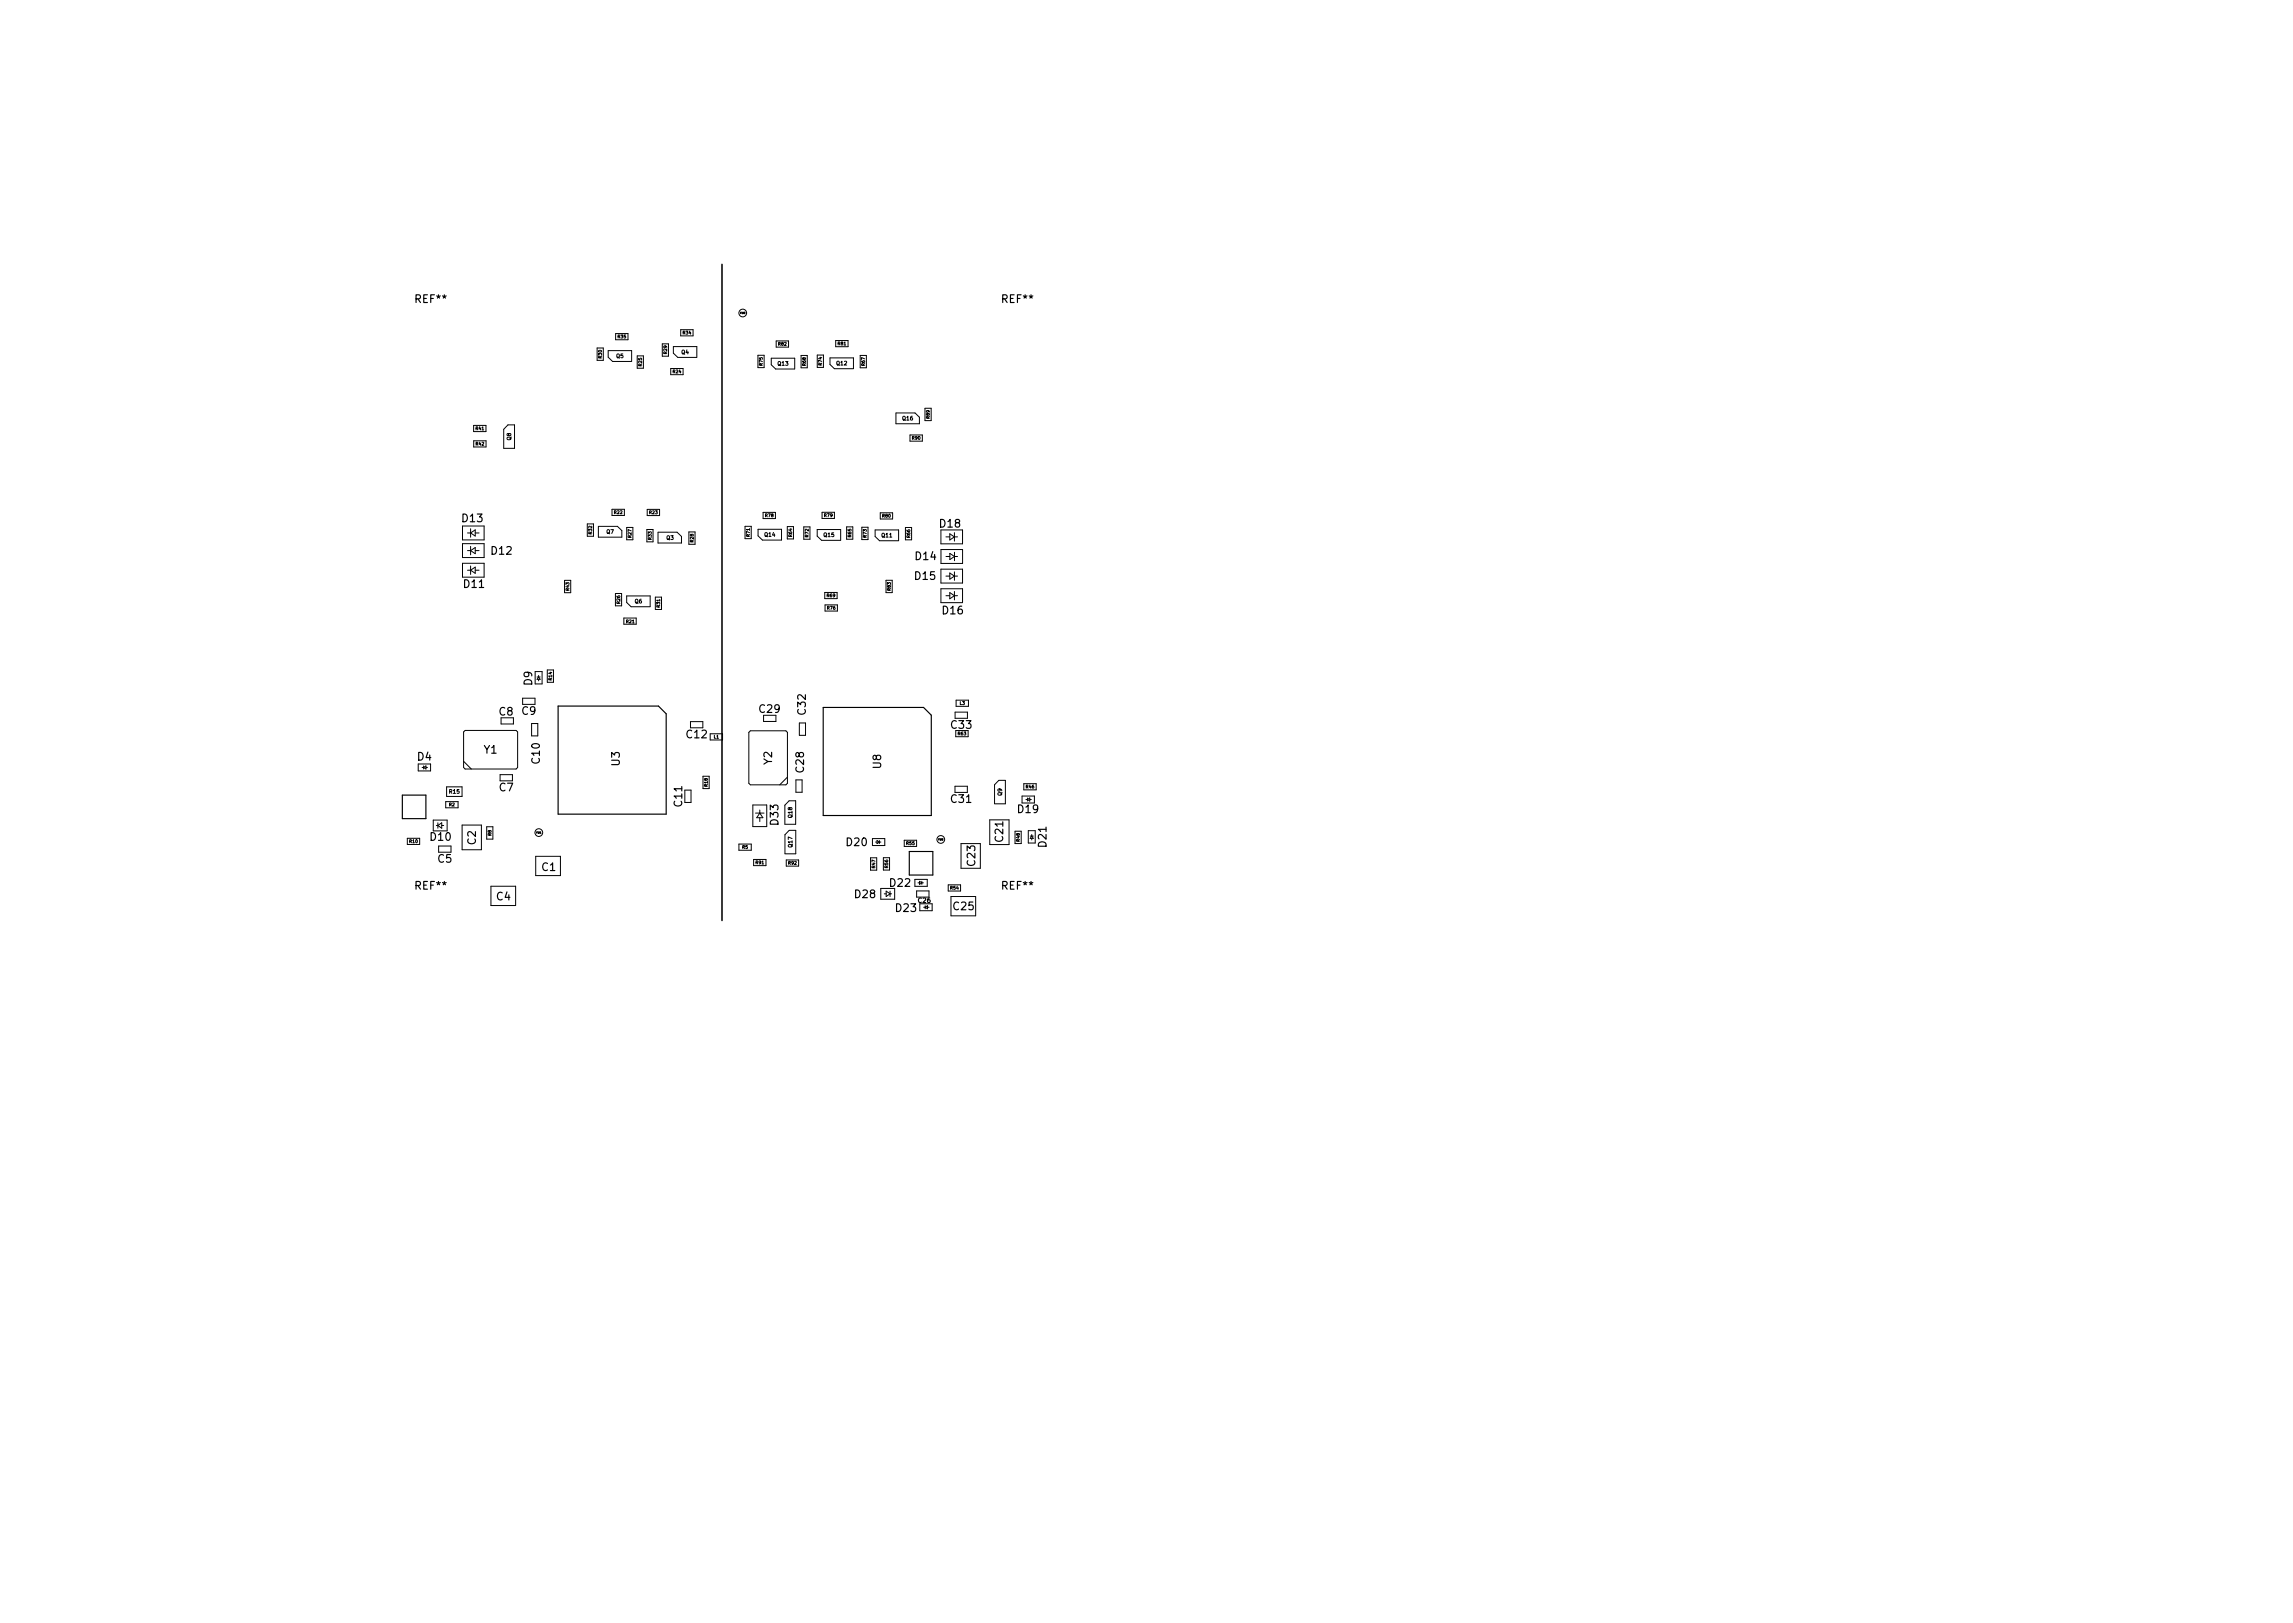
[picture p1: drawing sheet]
<svg xmlns="http://www.w3.org/2000/svg" width="297mm" height="210mm" viewBox="0 0 297 210" stroke-linecap="round" stroke-linejoin="round" font-family="sans-serif">
<defs><g id="words">
<g font-size="1.4">
<text x="53.9" y="39.2">REF**</text>
<text x="129.9" y="39.2">REF**</text>
<text x="59.9" y="67.6">D13</text>
<text x="63.7" y="71.9">D12</text>
<text x="121.8" y="68.3">D18</text>
<text x="60.1" y="76.2">D11</text>
<text x="118.6" y="75.1">D15</text>
<text x="118.6" y="72.5">D14</text>
<text x="122.1" y="79.6">D16</text>
<text x="68.9" y="88.8" transform="rotate(-90 68.9 88.8)">D9</text>
<text x="64.7" y="92.7">C8</text>
<text x="67.6" y="92.6">C9</text>
<text x="89" y="95.6">C12</text>
<text x="98.4" y="92.3">C29</text>
<text x="104.4" y="92.5" transform="rotate(-90 104.4 92.5)">C32</text>
<text x="123.2" y="94.4">C33</text>
<text x="54.1" y="98.5">D4</text>
<text x="62.7" y="97.6">Y1</text>
<text x="69.9" y="98.9" transform="rotate(-90 69.9 98.9)">C10</text>
<text x="80.3" y="99.2" transform="rotate(-90 80.3 99.2)">U3</text>
<text x="100" y="99" transform="rotate(-90 100 99)">Y2</text>
<text x="104.1" y="100" transform="rotate(-90 104.1 100)">C28</text>
<text x="114.1" y="99.5" transform="rotate(-90 114.1 99.5)">U8</text>
<text x="64.7" y="102.5">C7</text>
<text x="88.4" y="104.4" transform="rotate(-90 88.4 104.4)">C11</text>
<text x="100.8" y="106.8" transform="rotate(-90 100.8 106.8)">D33</text>
<text x="123.2" y="104">C31</text>
<text x="131.9" y="105.3">D19</text>
<text x="55.8" y="108.9">D10</text>
<text x="56.7" y="111.8">C5</text>
<text x="61.6" y="109.4" transform="rotate(-90 61.6 109.4)">C2</text>
<text x="70.2" y="112.8">C1</text>
<text x="109.7" y="109.6">D20</text>
<text x="126.3" y="112.1" transform="rotate(-90 126.3 112.1)">C23</text>
<text x="129.9" y="109" transform="rotate(-90 129.9 109)">C21</text>
<text x="135.6" y="109.7" transform="rotate(-90 135.6 109.7)">D21</text>
<text x="53.9" y="115.2">REF**</text>
<text x="64.3" y="116.6">C4</text>
<text x="110.8" y="116.3">D28</text>
<text x="115.3" y="114.9">D22</text>
<text x="116.1" y="118.1">D23</text>
<text x="123.5" y="117.9">C25</text>
<text x="129.9" y="115.2">REF**</text>
</g>
<text font-size=".8" x="119" y="117">C26</text>
<g font-size=".7">
<text x="79.8" y="46.4">Q5</text>
<text x="88.3" y="45.9">Q4</text>
<text x="100.8" y="47.4">Q13</text>
<text x="108.4" y="47.3">Q12</text>
<text x="66.2" y="57" transform="rotate(-90 66.2 57)">Q8</text>
<text x="116.9" y="54.4">Q16</text>
<text x="78.6" y="69.1">Q7</text>
<text x="86.3" y="69.9">Q3</text>
<text x="99.1" y="69.5">Q14</text>
<text x="106.7" y="69.5">Q15</text>
<text x="114.2" y="69.6">Q11</text>
<text x="82.2" y="78.2">Q6</text>
<text x="58.2" y="102.8">R15</text>
<text x="102.6" y="105.9" transform="rotate(-90 102.6 105.9)">Q18</text>
<text x="129.8" y="103.1" transform="rotate(-90 129.8 103.1)">Q9</text>
<text x="102.6" y="109.7" transform="rotate(-90 102.6 109.7)">Q17</text>
</g>
<g font-size=".6">
<text x="78" y="46.4" transform="rotate(-90 78 46.4)">R30</text>
<text x="80" y="43.8">R35</text>
<text x="83.1" y="47.4" transform="rotate(-90 83.1 47.4)">R25</text>
<text x="86.4" y="45.8" transform="rotate(-90 86.4 45.8)">R29</text>
<text x="88.5" y="43.3">R34</text>
<text x="98.8" y="47.3" transform="rotate(-90 98.8 47.3)">R75</text>
<text x="100.8" y="44.8">R82</text>
<text x="104.4" y="47.4" transform="rotate(-90 104.4 47.4)">R68</text>
<text x="106.5" y="47.3" transform="rotate(-90 106.5 47.3)">R74</text>
<text x="108.5" y="44.7">R81</text>
<text x="112" y="47.4" transform="rotate(-90 112 47.4)">R67</text>
<text x="87.2" y="48.3">R24</text>
<text x="61.6" y="55.7">R41</text>
<text x="61.7" y="57.7">R42</text>
<text x="118.2" y="57">R90</text>
<text x="120.4" y="54.2" transform="rotate(-90 120.4 54.2)">R89</text>
<text x="76.7" y="69.2" transform="rotate(-90 76.7 69.2)">R32</text>
<text x="79.6" y="66.6">R22</text>
<text x="81.8" y="69.6" transform="rotate(-90 81.8 69.6)">R27</text>
<text x="84.1" y="66.6">R23</text>
<text x="84.4" y="69.9" transform="rotate(-90 84.4 69.9)">R33</text>
<text x="89.8" y="70.2" transform="rotate(-90 89.8 70.2)">R28</text>
<text x="97.1" y="69.5" transform="rotate(-90 97.1 69.5)">R71</text>
<text x="99.1" y="67">R78</text>
<text x="102.6" y="69.5" transform="rotate(-90 102.6 69.5)">R64</text>
<text x="104.7" y="69.6" transform="rotate(-90 104.7 69.6)">R72</text>
<text x="106.8" y="67">R79</text>
<text x="110.3" y="69.6" transform="rotate(-90 110.3 69.6)">R65</text>
<text x="112.2" y="69.6" transform="rotate(-90 112.2 69.6)">R73</text>
<text x="114.3" y="67">R80</text>
<text x="117.9" y="69.6" transform="rotate(-90 117.9 69.6)">R66</text>
<text x="73.7" y="76.5" transform="rotate(-90 73.7 76.5)">R43</text>
<text x="107.1" y="77.4">R69</text>
<text x="115.4" y="76.5" transform="rotate(-90 115.4 76.5)">R83</text>
<text x="80.3" y="78.2" transform="rotate(-90 80.3 78.2)">R26</text>
<text x="81.1" y="80.7">R21</text>
<text x="85.5" y="78.7" transform="rotate(-90 85.5 78.7)">R31</text>
<text x="107.2" y="79">R76</text>
<text x="71.5" y="88.1" transform="rotate(-90 71.5 88.1)">R14</text>
<text x="92.5" y="95.7">L1</text>
<text x="124.1" y="95.2">R63</text>
<text x="124.3" y="91.3">L3</text>
<text x="91.7" y="101.9" transform="rotate(-90 91.7 101.9)">R18</text>
<text x="58.2" y="104.4">R2</text>
<text x="132.9" y="102.1">R46</text>
<text x="53.1" y="109.2">R10</text>
<text x="63.6" y="108.3" transform="rotate(-90 63.6 108.3)">R8</text>
<text x="96.2" y="109.9">R5</text>
<text x="97.9" y="111.9">R91</text>
<text x="102.1" y="112">R92</text>
<text x="113.4" y="112.4" transform="rotate(-90 113.4 112.4)">R47</text>
<text x="115" y="112.4" transform="rotate(-90 115 112.4)">R56</text>
<text x="117.4" y="109.5">R55</text>
<text x="132.1" y="109" transform="rotate(-90 132.1 109)">R48</text>
<text x="123.1" y="115.2">R54</text>
</g>
<g font-size=".3">
<text x="95.9" y="40.6">FID3</text>
<text x="69.5" y="108">FID1</text>
<text x="121.6" y="108.8">FID2</text>
</g>
</g></defs>
<path d="M93.5 34.2v85" fill="none" stroke="#000" stroke-width=".2"/>
<g fill="none" stroke="#000" stroke-width=".13">
<path d="M61.4 55.1h1.6v.8h-1.6zM61.4 57.1h1.6v.8h-1.6zM65.8 55h.9v3.1h-1.4v-2.5zM77.4 45.1h.8v1.6h-.8zM79.8 43.2h1.6v.8h-1.6zM81.8 46.8h-2.4l-.6-.5v-.9h3v1.4M82.5 46.1h.8v1.6h-.8zM85.8 44.5h.8v1.6h-.8zM86.9 47.7h1.6v.8h-1.6zM87.2 44.9h3.1l-.1 1.4h-2.4l-.6-.5zM88.2 42.7h1.6v.8h-1.6zM98.2 46h.8v1.6h-.8z"/>
<path d="M100.5 44.2h1.6v.8h-1.6zM102.9 47.8h-2.4l-.6-.5v-.9h3v1.4M103.8 46h.8v1.6h-.8zM105.9 46h.8v1.6h-.8zM108.3 44.1h1.6v.8h-1.6zM110.5 47.8h-2.4l-.6-.6v-.8h3.1v1.4M111.4 46h.8v1.6h-.8zM116.1 53.5h2.4l.6 .5v.9h-3zM117.9 56.4h1.6v.8h-1.6zM119.8 52.9h.8v1.6h-.8zM59.9 68.1h2.8v1.8h-2.8zM59.9 70.4h2.8v1.8h-2.8z"/>
<path d="M59.9 73h2.8v1.8h-2.8zM60.6 73.9h.4M60.6 71.3h.4M60.6 69h.4M61 73.9l.6-.4v.8zM61 69l.6-.4v.8zM61 71.3l.6-.4v.8zM61 68.5v1.1M61 70.8v1.1M61 73.3v1.1M61.6 73.9h.5M61.6 71.3h.5"/>
<path d="M61.6 69h.5M73.1 75.2h.8v1.6h-.8zM76.1 67.9h.8v1.6h-.8zM77.5 68.2h2.5l.6 .5v.9h-3.1zM79.3 66h1.6v.8h-1.6zM79.7 76.9h.8v1.6h-.8zM81.2 68.3h.8v1.6h-.8zM83.8 68.6h.8v1.6h-.8zM83.8 66h1.6v.8h-1.6zM84.2 78.6h-2.4l-.6-.5v-.9h3v1.4M84.9 77.4h.8v1.6h-.8zM85.2 68.9v1.4h3.1v-.8l-.6-.6h-2.4"/>
<path d="M89.2 68.9h.8v1.6h-.8zM96.5 68.2h.8v1.6h-.8zM98.9 66.4h1.6v.8h-1.6zM101.2 70h-2.4l-.6-.6v-.8h3v1.4M102 68.2h.8v1.6h-.8zM104.1 68.3h.8v1.6h-.8zM106.5 66.4h1.6v.8h-1.6zM106.8 76.8h1.6v.8h-1.6zM106.9 78.4h1.6v.8h-1.6zM108.9 70h-2.5l-.5-.5v-.9h3v1.4M109.7 68.3h.8v1.6h-.8zM111.6 68.3h.8v1.6h-.8z"/>
<path d="M113.4 68.7h3v1.4h-2.5l-.5-.6zM114 66.4h1.6v.8h-1.6zM114.8 75.2h.8v1.6h-.8zM117.3 68.3h.8v1.6h-.8zM121.9 68.7h2.8v1.8h-2.8zM121.9 73.7h2.8v1.8h-2.8zM121.9 76.3h2.8v1.8h-2.8zM121.9 71.2h2.8v1.8h-2.8zM122.5 74.6h.5M122.5 77.2h.5M122.5 69.6h.5M122.5 72.1h.5"/>
<path d="M123 69.2l.6 .4-.6 .4zM123 74.2l.6 .4-.6 .4zM123 76.8l.6 .4-.6 .4zM123 71.7l.6 .4-.6 .4zM123.6 69v1.1M123.6 74.1v1.1M123.6 76.6v1.1M123.6 74.6h.4M123.6 77.2h.4M123.6 69.6h.4M123.6 72.1h.4M123.6 71.5v1.1"/>
<path d="M54.2 99v.9h1.6v-.9M54.7 99.4h.2M54.9 99.2v.4M54.9 99.4l.3-.2v.4zM55.2 99.4h.2M60.1 98.6l1 1M60.3 94.6h6.6l.2 .2v4.6l-.2 .2h-6.6l-.2-.2v-4.6zM64.9 93v.8h1.6v-.8M67.7 91.3v-.8h1.6v.8M68.9 93.7h.8v1.6h-.8zM69.3 87h.9v1.6h-.9M69.6 87.7h.4"/>
<path d="M69.8 87.5v.2M69.8 88v.2M69.8 87.7l.2 .3h-.4zM70.9 86.8h.8v1.6h-.8zM80.8 80.1h1.6v.8h-1.6zM89.4 94.3v-.8h1.6v.8M92 95.1h1.6v.8h-1.6zM97 94.9l.2-.2h4.6l.2 .2v6.6l-.2 .2h-4.6l-.2-.2zM98.9 92.7v.8h1.6v-.8M103.5 93.7h.8v1.6h-.8zM123.7 93.1v-.8h1.6v.8M123.8 94.6v.8h1.6v-.8"/>
<path d="M123.9 90.7h1.6v.8h-1.6zM52.8 108.6h1.6v.8h-1.6zM56.1 107.6v-1.4h1.8v1.4M56.5 106.9h.2M56.7 106.9l.5-.3v.7zM56.7 106.6v.7M56.8 110.4v-.8h1.6v.8M57.2 106.9h.3M57.7 103.8h1.6v.8h-1.6zM57.9 101.9h2v1.3h-2zM59.9 106.9h2.5v3.2h-2.5zM63 107.1h.8v1.6h-.8z"/>
<path d="M63.6 114.8h3.2v2.5h-3.2zM64.8 101.2v-.8h1.6v.8M69.4 110.9h3.2v2.5h-3.2zM88.7 102.4h.8v1.6h-.8M91.1 100.6h.8v1.6h-.8zM95.7 109.3h1.6v.8h-1.6zM97.5 104.3h1.8v2.8h-1.8zM97.6 111.3h1.6v.8h-1.6zM97.9 105.3h1.1M98.4 104.9v.4M98.4 105.9v.5M98.4 105.3l.4 .6h-.8z"/>
<path d="M101.9 111.4h1.6v.8h-1.6zM102 100.7l-1 1M102.2 103.7h.9v3.1h-1.4v-2.5zM102.2 107.6h.9v3h-1.4v-2.5zM103.1 101h.8v1.6h-.8zM112.8 111.1h.8v1.6h-.8zM113 108.6h1.6v.9h-1.6zM113.4 109.1h.2M113.6 108.9l.3 .2-.3 .2zM113.9 109.1h.2M113.9 108.9v.4M114.1 115.1h1.8v1.4h-1.8z"/>
<path d="M114.4 111.1h.8v1.6h-.8zM114.5 115.8h.3M114.8 115.4l.5 .4-.5 .3zM115.3 115.8h.2M115.3 115.4v.7M117.1 108.9h1.6v.8h-1.6zM118.5 113.9h1.6v.9h-1.6zM118.7 115.4h1.6v.8h-1.6zM118.9 114.4h.2M119.1 114.2l.3 .2-.3 .2zM119.2 117.1h1.6v.9h-1.6zM119.4 114.4h.2"/>
<path d="M119.4 114.2v.4M119.7 117.5h.2M119.9 117.3v.4M119.9 117.5l.3-.2v.4zM120.2 117.5h.2M122.8 114.6h1.6v.8h-1.6zM123.2 116.1h3.2v2.5h-3.2zM123.7 102.7v-.8h1.6v.8M124.5 109.3h2.5v3.2h-2.5zM128.2 106.2h2.5v3.2h-2.5zM129.4 101.1h.8v3h-1.4v-2.4zM131.5 107.7h.8v1.6h-.8z"/>
<path d="M132.4 104v-.9h1.6v.9M132.6 101.5h1.6v.8h-1.6zM132.9 103.6h.2M133.1 103.4v.4M133.1 103.6l.3-.2v.4zM133.4 103.6h.2M133.5 108.3h.4M133.7 108.1v.2M133.7 108.6v.2M133.7 108.3l.2 .3h-.4zM134.1 107.6h-.9v1.6h.9"/>
<circle cx="96.2" cy="40.5" r=".5"/>
<circle cx="69.8" cy="107.9" r=".5"/>
<circle cx="121.9" cy="108.7" r=".5"/>
</g>
<path d="M72.3 91.5h13l1 1v13h-14zM106.6 91.6h13l1 1v13h-14zM52.1 103h3.1v3.1h-3.1zM117.8 110.3h3v3.1h-3z" fill="none" stroke="#000" stroke-width=".15"/>
<use href="#words"/>
</svg>
